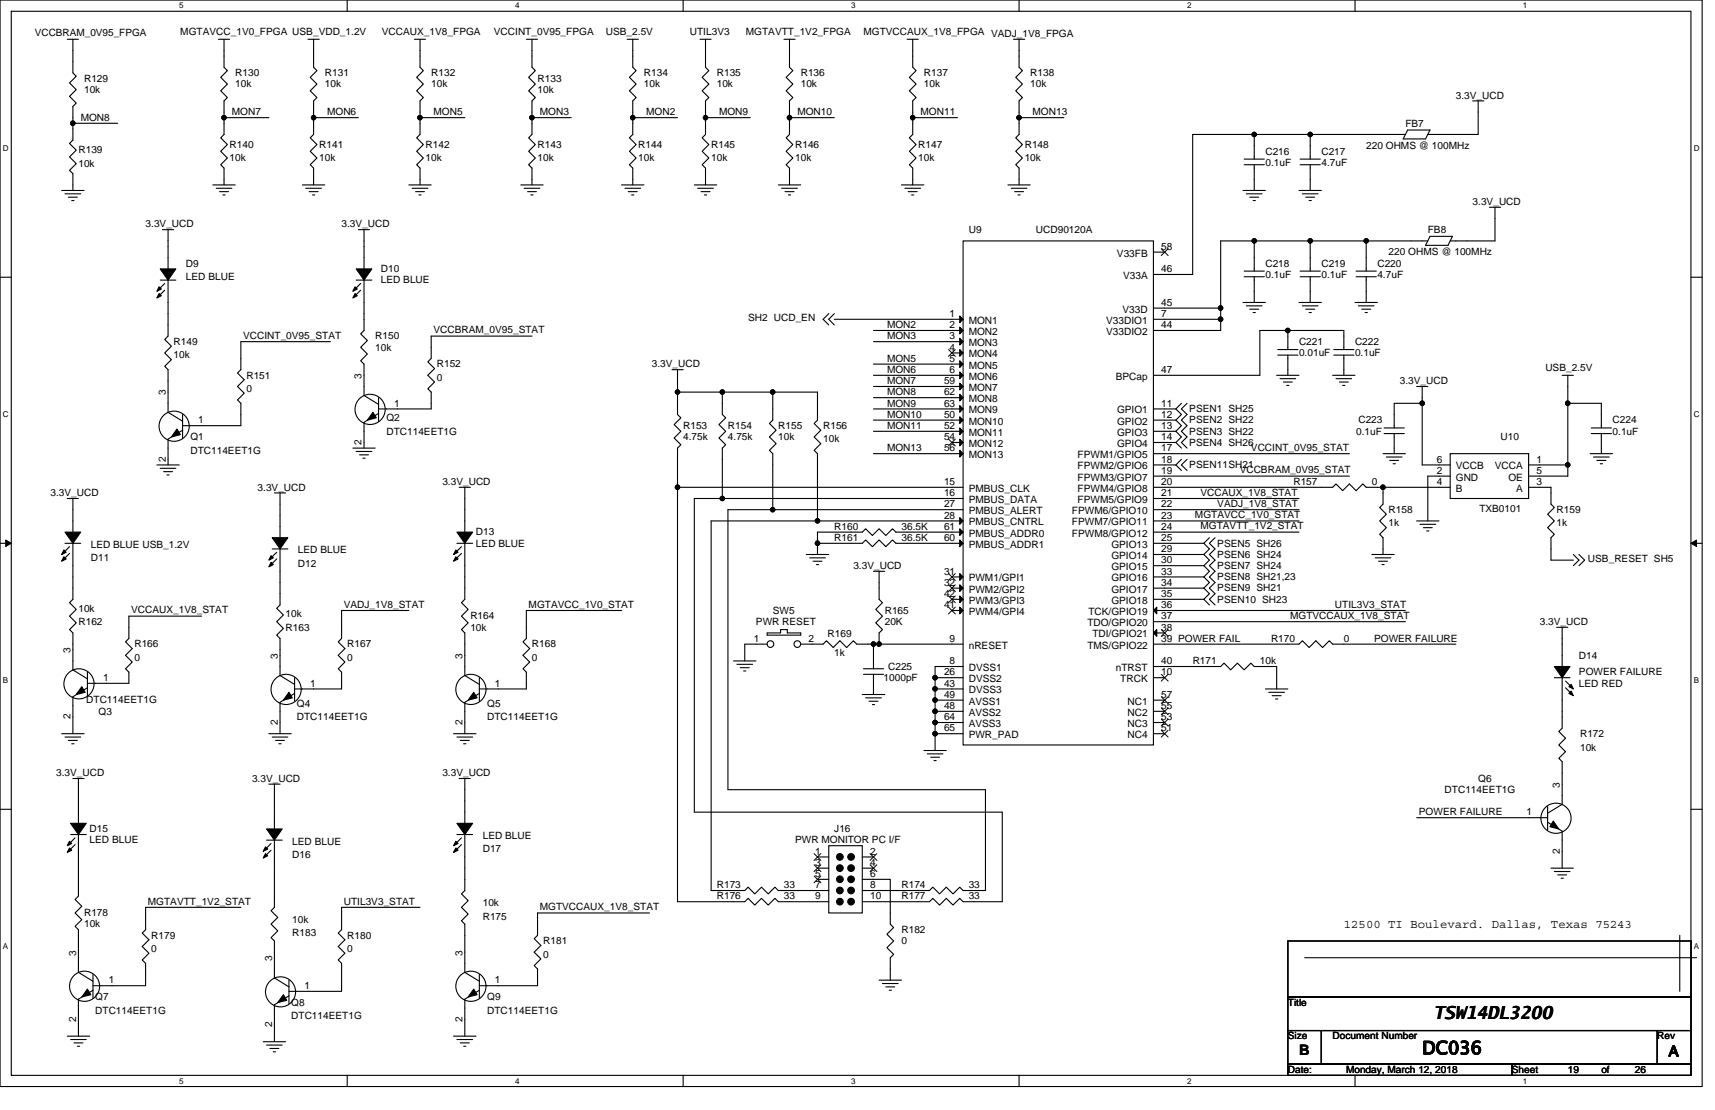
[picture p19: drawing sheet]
<svg xmlns="http://www.w3.org/2000/svg" width="432mm" height="279mm" viewBox="0 0 432 279" stroke-linecap="round" stroke-linejoin="round" font-family="sans-serif">
<defs><g id="words">
<g font-size="4.5">
<text x="360.9" y="256.5">TSW14DL3200</text>
<text x="358.1" y="265.3">DC036</text>
</g>
<g font-size="3.7">
<text x="327.1" y="265.6">B</text>
<text x="420.1" y="265.9">A</text>
</g>
<text font-size="3.1" x="338.3" y="233.7">12500 TI Boulevard. Dallas, Texas 75243</text>
<g font-size="2.5">
<text x="8.8" y="9">VCCBRAM_0V95_FPGA</text>
<text x="45.4" y="8.7">MGTAVCC_1V0_FPGA USB_VDD_1.2V</text>
<text x="96.2" y="8.7">VCCAUX_1V8_FPGA</text>
<text x="124.4" y="8.7">VCCINT_0V95_FPGA</text>
<text x="152.5" y="8.7">USB_2.5V</text>
<text x="173.7" y="8.7">UTIL3V3</text>
<text x="187.8" y="8.7">MGTAVTT_1V2_FPGA</text>
<text x="217.4" y="8.7">MGTVCCAUX_1V8_FPGA VADJ_1V8_FPGA</text>
<text x="21.2" y="20.6">R129</text>
<text x="21.2" y="23.4">10k</text>
<text x="59.2" y="19.2">R130</text>
<text x="59.2" y="22">10k</text>
<text x="81.8" y="19.2">R131</text>
<text x="81.8" y="22">10k</text>
<text x="108.6" y="19.2">R132</text>
<text x="108.6" y="22">10k</text>
<text x="135.3" y="20.6">R133</text>
<text x="135.3" y="23.4">10k</text>
<text x="162.1" y="19.2">R134</text>
<text x="162.1" y="22">10k</text>
<text x="180.5" y="19.2">R135</text>
<text x="180.5" y="22">10k</text>
<text x="201.6" y="19.2">R136</text>
<text x="201.6" y="22">10k</text>
<text x="232.6" y="19.2">R137</text>
<text x="232.6" y="22">10k</text>
<text x="259.4" y="19.2">R138</text>
<text x="259.4" y="22">10k</text>
<text x="58.4" y="29">MON7</text>
<text x="82.4" y="29">MON6</text>
<text x="109.1" y="29">MON5</text>
<text x="135.9" y="29">MON3</text>
<text x="162.7" y="29">MON2</text>
<text x="181" y="29">MON9</text>
<text x="200.8" y="29">MON10</text>
<text x="231.8" y="29">MON11</text>
<text x="260" y="29">MON13</text>
<text x="366.5" y="24.8">3.3V_UCD</text>
<text x="20.3" y="30.5">MON8</text>
<text x="353.8" y="31.9">FB7</text>
<text x="19.7" y="38.6">R139</text>
<text x="57.8" y="37.2">R140</text>
<text x="57.8" y="40.6">10k</text>
<text x="80.4" y="37.2">R141</text>
<text x="80.4" y="40.6">10k</text>
<text x="107.1" y="37.2">R142</text>
<text x="107.1" y="40.6">10k</text>
<text x="135.3" y="37.2">R143</text>
<text x="135.3" y="40.6">10k</text>
<text x="160.7" y="37.2">R144</text>
<text x="160.7" y="40.6">10k</text>
<text x="179" y="37.2">R145</text>
<text x="179" y="40.6">10k</text>
<text x="200.2" y="37.2">R146</text>
<text x="200.2" y="40.6">10k</text>
<text x="231.2" y="37.2">R147</text>
<text x="231.2" y="40.6">10k</text>
<text x="258" y="37.2">R148</text>
<text x="258" y="40.6">10k</text>
<text x="318.6" y="38.9">C216</text>
<text x="318.6" y="41.7">0.1uF</text>
<text x="332.7" y="38.9">C217</text>
<text x="332.7" y="41.7">4.7uF</text>
<text x="344" y="37.5">220 OHMS @ 100MHz</text>
<text x="19.7" y="42">10k</text>
<text x="370.8" y="51.6">3.3V_UCD</text>
<text x="36.7" y="57.2">3.3V_UCD</text>
<text x="86" y="57.2">3.3V_UCD</text>
<text x="243.9" y="58.7">U9</text>
<text x="260.8" y="58.7">UCD90120A</text>
<text x="359.5" y="58.7">FB8</text>
<text x="281.2" y="64.6">V33FB</text>
<text x="292.4" y="62.9">58</text>
<text x="349.6" y="64.3">220 OHMS @ 100MHz</text>
<text x="46.8" y="67.1">D9</text>
<text x="46.8" y="70.5">LED BLUE</text>
<text x="95.9" y="68.5">D10</text>
<text x="95.9" y="71.3">LED BLUE</text>
<text x="282.8" y="70.2">V33A</text>
<text x="292.4" y="68.5">46</text>
<text x="318.6" y="67.1">C218</text>
<text x="318.6" y="69.9">0.1uF</text>
<text x="332.7" y="67.1">C219</text>
<text x="332.7" y="69.9">0.1uF</text>
<text x="346.8" y="67.1">C220</text>
<text x="346.8" y="69.9">4.7uF</text>
<text x="292.4" y="77">45</text>
<text x="109.1" y="83.9">VCCBRAM_0V95_STAT</text>
<text x="188.4" y="80.9">SH2 UCD_EN</text>
<text x="223.3" y="82.6">MON2</text>
<text x="239.1" y="79.8">1</text>
<text x="239.1" y="82.6">2</text>
<text x="243.9" y="81.5">MON1</text>
<text x="278.5" y="81.5">V33DIO1</text>
<text x="282.6" y="78.7">V33D</text>
<text x="292.4" y="79.8">7</text>
<text x="292.4" y="82.6">44</text>
<text x="43.7" y="86.8">R149</text>
<text x="61.2" y="85.3">VCCINT_0V95_STAT</text>
<text x="94.5" y="85.4">R150</text>
<text x="94.5" y="88.2">10k</text>
<text x="223.3" y="85.4">MON3</text>
<text x="239.1" y="85.4">3</text>
<text x="239.1" y="88.2">4</text>
<text x="243.9" y="84.3">MON2</text>
<text x="243.9" y="87.1">MON3</text>
<text x="243.9" y="90">MON4</text>
<text x="278.5" y="84.3">V33DIO2</text>
<text x="327.1" y="86.8">C221</text>
<text x="327.1" y="89.7">0.01uF</text>
<text x="341.2" y="86.8">C222</text>
<text x="341.2" y="89.7">0.1uF</text>
<text x="43.7" y="90.2">10k</text>
<text x="62" y="95.3">R151</text>
<text x="91.1" y="95.3" transform="rotate(-90 91.1 95.3)">3</text>
<text x="110" y="92.5">R152</text>
<text x="110" y="95.9">0</text>
<text x="164.1" y="92.5">3.3V_UCD</text>
<text x="223.3" y="91.1">MON5</text>
<text x="223.3" y="93.9">MON6</text>
<text x="239.1" y="91.1">5</text>
<text x="239.1" y="93.9">6</text>
<text x="243.9" y="92.8">MON5</text>
<text x="243.9" y="95.6">MON6</text>
<text x="280.9" y="95.6">BPCap</text>
<text x="292.4" y="93.9">47</text>
<text x="389.1" y="93.3">USB_2.5V</text>
<text x="41.7" y="99.5" transform="rotate(-90 41.7 99.5)">3</text>
<text x="62" y="98.7">0</text>
<text x="223.3" y="96.7">MON7</text>
<text x="223.3" y="99.5">MON8</text>
<text x="237.7" y="96.7">59</text>
<text x="237.7" y="99.5">62</text>
<text x="243.9" y="98.4">MON7</text>
<text x="243.9" y="101.2">MON8</text>
<text x="352.4" y="96.7">3.3V_UCD</text>
<text x="49.9" y="106.6">1</text>
<text x="97.3" y="106">Q2</text>
<text x="99.3" y="102.3">1</text>
<text x="172" y="108">R153</text>
<text x="183.3" y="108">R154</text>
<text x="196" y="108">R155</text>
<text x="207.2" y="108">R156</text>
<text x="223.3" y="108">MON11</text>
<text x="223.3" y="102.4">MON9</text>
<text x="223.3" y="105.2">MON10</text>
<text x="237.7" y="102.3">63</text>
<text x="237.7" y="105.2">50</text>
<text x="237.7" y="108">52</text>
<text x="243.9" y="104.1">MON9</text>
<text x="243.9" y="106.9">MON10</text>
<text x="281.2" y="104.1">GPIO1</text>
<text x="281.2" y="106.9">GPIO2</text>
<text x="292.4" y="102.3">11</text>
<text x="292.4" y="105.2">12</text>
<text x="292.4" y="108">13</text>
<text x="299.4" y="106.6">PSEN2 SH22</text>
<text x="299.4" y="103.8">PSEN1 SH25</text>
<text x="342" y="106.6">C223</text>
<text x="406" y="106.6">C224</text>
<text x="47.9" y="110.8">Q1</text>
<text x="91.1" y="112" transform="rotate(-90 91.1 112)">2</text>
<text x="97.3" y="109.4">DTC114EET1G</text>
<text x="172" y="110.8">4.75k</text>
<text x="183.3" y="110.8">4.75k</text>
<text x="196" y="110.8">10k</text>
<text x="207.2" y="111.4">10k</text>
<text x="223.3" y="113.6">MON13</text>
<text x="237.7" y="110.8">54</text>
<text x="237.7" y="113.6">56</text>
<text x="243.9" y="109.7">MON11</text>
<text x="243.9" y="112.5">MON12</text>
<text x="281.2" y="109.7">GPIO3</text>
<text x="281.2" y="112.5">GPIO4</text>
<text x="292.4" y="113.6">17</text>
<text x="292.4" y="110.8">14</text>
<text x="299.4" y="109.4">PSEN3 SH22</text>
<text x="299.4" y="112.2">PSEN4 SH26</text>
<text x="315" y="113.5">VCCINT_0V95_STAT</text>
<text x="341.4" y="109.4">0.1uF</text>
<text x="377.8" y="110.8">U10</text>
<text x="406" y="109.4">0.1uF</text>
<text x="41.7" y="116.2" transform="rotate(-90 41.7 116.2)">2</text>
<text x="47.9" y="114.2">DTC114EET1G</text>
<text x="243.9" y="115.3">MON13</text>
<text x="271.3" y="115.3">FPWM1/GPIO5</text>
<text x="271.3" y="118.2">FPWM2/GPIO6</text>
<text x="292.4" y="116.4">18</text>
<text x="292.4" y="119.3">19</text>
<text x="299.4" y="117.9">PSEN11SH21</text>
<text x="312.1" y="119.2">VCCBRAM_0V95_STAT</text>
<text x="361.7" y="119.3">2</text>
<text x="361.7" y="116.4">6</text>
<text x="366.5" y="118.2">VCCB</text>
<text x="376.4" y="118.2">VCCA</text>
<text x="386.8" y="119.3">5</text>
<text x="386.8" y="116.4">1</text>
<text x="12.7" y="124.9">3.3V_UCD</text>
<text x="64.9" y="123.5">3.3V_UCD</text>
<text x="111.4" y="122.1">3.3V_UCD</text>
<text x="237.7" y="122.1">15</text>
<text x="237.7" y="124.9">16</text>
<text x="243.9" y="123.8">PMBUS_CLK</text>
<text x="271.3" y="121">FPWM3/GPIO7</text>
<text x="271.3" y="123.8">FPWM4/GPIO8</text>
<text x="292.4" y="122.1">20</text>
<text x="292.4" y="124.9">21</text>
<text x="302.3" y="124.8">VCCAUX_1V8_STAT</text>
<text x="325.6" y="122.1">R157</text>
<text x="345.4" y="122.1">0</text>
<text x="361.7" y="122.1">4</text>
<text x="366.5" y="121">GND</text>
<text x="366.5" y="123.8">B</text>
<text x="379.8" y="121">OE</text>
<text x="381.8" y="123.8">A</text>
<text x="386.8" y="122.1">3</text>
<text x="237.7" y="127.7">27</text>
<text x="237.7" y="130.5">28</text>
<text x="243.9" y="126.6">PMBUS_DATA</text>
<text x="243.9" y="129.4">PMBUS_ALERT</text>
<text x="269.9" y="129.4">FPWM6/GPIO10</text>
<text x="271.3" y="126.6">FPWM5/GPIO9</text>
<text x="292.4" y="127.7">22</text>
<text x="292.4" y="130.5">23</text>
<text x="300.9" y="130.5">MGTAVCC_1V0_STAT</text>
<text x="306.5" y="127.6">VADJ_1V8_STAT</text>
<text x="349.6" y="129.1">R158</text>
<text x="372.5" y="128.8">TXB0101</text>
<text x="391.9" y="129.1">R159</text>
<text x="22.9" y="137.9">LED BLUE USB_1.2V</text>
<text x="119.8" y="134.8">D13</text>
<text x="119.8" y="137.6">LED BLUE</text>
<text x="210.1" y="133.4">R160</text>
<text x="210.1" y="136.2">R161</text>
<text x="227" y="133.4">36.5K</text>
<text x="227" y="136.2">36.5K</text>
<text x="237.7" y="133.4">61</text>
<text x="237.7" y="136.2">60</text>
<text x="243.9" y="132.3">PMBUS_CNTRL</text>
<text x="243.9" y="135.1">PMBUS_ADDR0</text>
<text x="243.9" y="137.9">PMBUS_ADDR1</text>
<text x="269.9" y="132.3">FPWM7/GPIO11</text>
<text x="269.9" y="135.1">FPWM8/GPIO12</text>
<text x="279.8" y="137.9">GPIO13</text>
<text x="292.4" y="133.4">24</text>
<text x="292.4" y="136.2">25</text>
<text x="302.3" y="133.3">MGTAVTT_1V2_STAT</text>
<text x="306.5" y="137.6">PSEN5 SH26</text>
<text x="349.6" y="132.5">1k</text>
<text x="391.9" y="132.5">1k</text>
<text x="22.9" y="141.3">D11</text>
<text x="75" y="142.7">D12</text>
<text x="75" y="139.3">LED BLUE</text>
<text x="214.9" y="143.2">3.3V_UCD</text>
<text x="279.8" y="140.7">GPIO14</text>
<text x="279.8" y="143.5">GPIO15</text>
<text x="292.4" y="139">29</text>
<text x="292.4" y="141.8">30</text>
<text x="306.5" y="140.4">PSEN6 SH24</text>
<text x="306.5" y="143.2">PSEN7 SH24</text>
<text x="399.8" y="141.5">USB_RESET SH5</text>
<text x="237.7" y="144.6">31</text>
<text x="237.7" y="147.4">32</text>
<text x="243.9" y="146.4">PWM1/GPI1</text>
<text x="243.9" y="149.2">PWM2/GPI2</text>
<text x="279.8" y="146.4">GPIO16</text>
<text x="279.8" y="149.2">GPIO17</text>
<text x="292.4" y="144.6">33</text>
<text x="292.4" y="147.4">34</text>
<text x="306.5" y="146">PSEN8 SH21,23</text>
<text x="306.5" y="148.9">PSEN9 SH21</text>
<text x="19.7" y="153.9">10k</text>
<text x="33" y="154.4">VCCAUX_1V8_STAT</text>
<text x="71.9" y="155.4">10k</text>
<text x="86.6" y="153">VADJ_1V8_STAT</text>
<text x="118.4" y="155.9">R164</text>
<text x="133.1" y="153">MGTAVCC_1V0_STAT</text>
<text x="194.6" y="154.5">SW5</text>
<text x="222.8" y="154.5">R165</text>
<text x="237.7" y="150.3">42</text>
<text x="237.7" y="153.1">41</text>
<text x="243.9" y="152">PWM3/GPI3</text>
<text x="243.9" y="154.8">PWM4/GPI4</text>
<text x="274" y="154.8">TCK/GPIO19</text>
<text x="279.8" y="152">GPIO18</text>
<text x="292.4" y="155.9">37</text>
<text x="292.4" y="150.3">35</text>
<text x="292.4" y="153.1">36</text>
<text x="306.5" y="151.7">PSEN10 SH23</text>
<text x="324.8" y="155.8">MGTVCCAUX_1V8_STAT</text>
<text x="336.1" y="153">UTIL3V3_STAT</text>
<text x="19.7" y="157.3">R162</text>
<text x="71.9" y="158.7">R163</text>
<text x="118.4" y="158.7">10k</text>
<text x="189.8" y="161.5">1</text>
<text x="190.3" y="157.3">PWR RESET</text>
<text x="203.6" y="161.5">2</text>
<text x="208.4" y="160.4">R169</text>
<text x="222.8" y="157.3">20K</text>
<text x="239.1" y="161.5">9</text>
<text x="273.8" y="157.6">TDO/GPIO20</text>
<text x="275" y="160.5">TDI/GPIO21</text>
<text x="292.4" y="161.5">39 POWER FAIL</text>
<text x="292.4" y="158.7">38</text>
<text x="320" y="161.6">R170</text>
<text x="338.3" y="161.6">0</text>
<text x="346" y="161.6">POWER FAILURE</text>
<text x="387.7" y="157.3">3.3V_UCD</text>
<text x="17.8" y="164.4" transform="rotate(-90 17.8 164.4)">3</text>
<text x="33.8" y="163">R166</text>
<text x="33.8" y="166.3">0</text>
<text x="69.9" y="165.8" transform="rotate(-90 69.9 165.8)">3</text>
<text x="87.4" y="163">R167</text>
<text x="87.4" y="166.3">0</text>
<text x="116.4" y="165.8" transform="rotate(-90 116.4 165.8)">3</text>
<text x="133.9" y="163">R168</text>
<text x="133.9" y="166.3">0</text>
<text x="210.1" y="165.2">1k</text>
<text x="239.1" y="167.2">8</text>
<text x="243.9" y="163.3">nRESET</text>
<text x="273.8" y="163.3">TMS/GPIO22</text>
<text x="292.4" y="167.2">40</text>
<text x="300.3" y="167.2">R171</text>
<text x="317.2" y="167.2">10k</text>
<text x="397.6" y="165.8">D14</text>
<text x="26" y="171.4">1</text>
<text x="78.1" y="172.8">1</text>
<text x="124.6" y="172.8">1</text>
<text x="222.5" y="171.4">1000pF</text>
<text x="223.6" y="168.6">C225</text>
<text x="237.7" y="170">26</text>
<text x="237.7" y="172.8">43</text>
<text x="243.9" y="168.9">DVSS1</text>
<text x="243.9" y="171.7">DVSS2</text>
<text x="280.9" y="168.9">nTRST</text>
<text x="282.1" y="171.7">TRCK</text>
<text x="292.4" y="170">10</text>
<text x="397.6" y="172.8">LED RED</text>
<text x="397.6" y="170">POWER FAILURE</text>
<text x="21.7" y="177.1">DTC114EET1G</text>
<text x="24.8" y="179.9">Q3</text>
<text x="74.7" y="177.9">Q4</text>
<text x="122.7" y="177.9">Q5</text>
<text x="237.7" y="175.6">49</text>
<text x="237.7" y="178.5">48</text>
<text x="243.9" y="177.4">AVSS1</text>
<text x="243.9" y="174.6">DVSS3</text>
<text x="283.9" y="177.4">NC1</text>
<text x="292.4" y="178.5">55</text>
<text x="292.4" y="175.6">57</text>
<text x="17.8" y="181" transform="rotate(-90 17.8 181)">2</text>
<text x="69.9" y="182.4" transform="rotate(-90 69.9 182.4)">2</text>
<text x="74.7" y="181.3">DTC114EET1G</text>
<text x="116.4" y="182.4" transform="rotate(-90 116.4 182.4)">2</text>
<text x="122.7" y="181.3">DTC114EET1G</text>
<text x="237.7" y="181.3">64</text>
<text x="237.7" y="184.1">65</text>
<text x="243.9" y="180.2">AVSS2</text>
<text x="243.9" y="183">AVSS3</text>
<text x="243.9" y="185.8">PWR_PAD</text>
<text x="283.9" y="185.8">NC4</text>
<text x="283.9" y="183">NC3</text>
<text x="283.9" y="180.2">NC2</text>
<text x="292.4" y="184.1">51</text>
<text x="292.4" y="181.3">53</text>
<text x="397.8" y="185.5">R172</text>
<text x="397.8" y="188.9">10k</text>
<text x="14.1" y="195.4">3.3V_UCD</text>
<text x="63.5" y="196.8">3.3V_UCD</text>
<text x="111.4" y="195.4">3.3V_UCD</text>
<text x="372.2" y="196.8">Q6</text>
<text x="363.7" y="199.6">DTC114EET1G</text>
<text x="392.7" y="198.2" transform="rotate(-90 392.7 198.2)">3</text>
<text x="22.6" y="209.5">D15</text>
<text x="210.1" y="209.5">J16</text>
<text x="357.3" y="205.3">POWER FAILURE</text>
<text x="384.3" y="205.2">1</text>
<text x="22.6" y="212.3">LED BLUE</text>
<text x="73.6" y="216">D16</text>
<text x="73.6" y="212.6">LED BLUE</text>
<text x="121.5" y="214.6">D17</text>
<text x="121.5" y="211.2">LED BLUE</text>
<text x="200.2" y="212.3">PWR MONITOR PC I/F</text>
<text x="205.3" y="215.1">1</text>
<text x="219.1" y="215.1">2</text>
<text x="392.7" y="214.9" transform="rotate(-90 392.7 214.9)">2</text>
<text x="205.3" y="217.9">3</text>
<text x="205.3" y="220.7">5</text>
<text x="219.1" y="217.9">4</text>
<text x="219.1" y="220.7">6</text>
<text x="37.2" y="227.7">MGTAVTT_1V2_STAT</text>
<text x="86.6" y="227.7">UTIL3V3_STAT</text>
<text x="180.5" y="226.4">R176</text>
<text x="180.5" y="223.6">R173</text>
<text x="197.4" y="226.4">33</text>
<text x="197.4" y="223.6">33</text>
<text x="205.3" y="223.6">7</text>
<text x="205.3" y="226.4">9</text>
<text x="219.1" y="223.6">8</text>
<text x="219.1" y="226.4">10</text>
<text x="227" y="223.6">R174</text>
<text x="227" y="226.4">R177</text>
<text x="243.9" y="223.6">33</text>
<text x="243.9" y="226.4">33</text>
<text x="21.2" y="230.6">R178</text>
<text x="21.2" y="233.4">10k</text>
<text x="73.6" y="232.3">10k</text>
<text x="121.5" y="231.5">R175</text>
<text x="121.5" y="228.1">10k</text>
<text x="135.9" y="229.1">MGTVCCAUX_1V8_STAT</text>
<text x="38.1" y="236.3">R179</text>
<text x="38.1" y="239.6">0</text>
<text x="73.6" y="235.7">R183</text>
<text x="87.4" y="236.3">R180</text>
<text x="87.4" y="239.6">0</text>
<text x="136.8" y="237.7">R181</text>
<text x="227" y="234.9">R182</text>
<text x="227" y="237.7">0</text>
<text x="19.2" y="240.5" transform="rotate(-90 19.2 240.5)">3</text>
<text x="68.5" y="241.9" transform="rotate(-90 68.5 241.9)">3</text>
<text x="116.4" y="240.5" transform="rotate(-90 116.4 240.5)">3</text>
<text x="136.8" y="241.1">0</text>
<text x="24" y="251.8">Q7</text>
<text x="27.4" y="247.5">1</text>
<text x="76.7" y="248.9">1</text>
<text x="122.7" y="251.8">Q9</text>
<text x="124.6" y="247.5">1</text>
<text x="19.2" y="257.2" transform="rotate(-90 19.2 257.2)">2</text>
<text x="24" y="255.2">DTC114EET1G</text>
<text x="73.3" y="253.2">Q8</text>
<text x="73.3" y="256.6">DTC114EET1G</text>
<text x="116.4" y="257.2" transform="rotate(-90 116.4 257.2)">2</text>
<text x="122.7" y="255.2">DTC114EET1G</text>
<text x="324.3" y="253.2">Title</text>
<text x="68.5" y="258.6" transform="rotate(-90 68.5 258.6)">2</text>
<text x="324.3" y="261.6">Size</text>
<text x="335.5" y="261.6">Document Number</text>
<text x="417.3" y="261.6">Rev</text>
<text x="324.3" y="270.1">Date:</text>
<text x="338.9" y="270.1">Monday, March 12, 2018</text>
<text x="380.6" y="270.1">Sheet</text>
<text x="394.7" y="270.1">19</text>
<text x="403.2" y="270.1">of</text>
<text x="411.6" y="270.1">26</text>
</g>
<g font-size="2">
<text x="45.1" y="2.1">5</text>
<text x="129.7" y="2.1">4</text>
<text x="214.3" y="2.1">3</text>
<text x="298.9" y="2.1">2</text>
<text x="383.5" y="2.1">1</text>
<text x=".7" y="38.1">D</text>
<text x="426.5" y="38.1">D</text>
<text x=".7" y="105.1">C</text>
<text x="426.5" y="105.1">C</text>
<text x=".7" y="172">B</text>
<text x="426.5" y="172">B</text>
<text x=".7" y="239">A</text>
<text x="426.5" y="239">A</text>
<text x="45.1" y="272.8">5</text>
<text x="129.7" y="272.8">4</text>
<text x="214.3" y="272.8">3</text>
<text x="298.9" y="272.8">2</text>
<text x="383.5" y="272.8">1</text>
</g>
</g></defs>
<path d="M0 0h428.6v273.5h-428.6zM2.8 2.8h422.9v267.9h-422.9z" fill="none" stroke="#000" stroke-width=".28"/>
<g fill="#fff">
<path d="M45.1 .3h1.1v2.3h-1.1z"/>
<path d="M45.1 271h1.1v2.2h-1.1z"/>
</g>
<path d="M87.4 0v2.8M87.4 270.7v2.8" fill="none" stroke="#000" stroke-width=".28"/>
<g fill="#fff">
<path d="M129.7 .3h1.1v2.3h-1.1z"/>
<path d="M129.7 271h1.1v2.2h-1.1z"/>
</g>
<path d="M172 0v2.8M172 270.7v2.8" fill="none" stroke="#000" stroke-width=".28"/>
<g fill="#fff">
<path d="M214.3 .3h1.1v2.3h-1.1z"/>
<path d="M214.3 271h1.1v2.2h-1.1z"/>
</g>
<path d="M256.6 0v2.8M256.6 270.7v2.8" fill="none" stroke="#000" stroke-width=".28"/>
<g fill="#fff">
<path d="M298.9 .3h1.1v2.3h-1.1z"/>
<path d="M298.9 271h1.1v2.2h-1.1z"/>
</g>
<path d="M341.2 0v2.8M341.2 270.7v2.8" fill="none" stroke="#000" stroke-width=".28"/>
<g fill="#fff">
<path d="M383.5 .3h1.1v2.3h-1.1z"/>
<path d="M383.5 271h1.1v2.2h-1.1z"/>
<path d="M.7 36.3h1.5v2.3h-1.5z"/>
<path d="M426.5 36.3h1.4v2.3h-1.4z"/>
<path d="M.7 103.3h1.5v2.2h-1.5z"/>
<path d="M426.5 103.3h1.4v2.2h-1.4z"/>
</g>
<path d="M0 69.8h2.8M425.7 69.8h2.9" fill="none" stroke="#000" stroke-width=".28"/>
<g fill="#fff">
<path d="M.7 170.2h1.4v2.3h-1.4z"/>
<path d="M426.5 170.2h1.3v2.3h-1.3z"/>
</g>
<path d="M0 136.8h2.8M425.7 136.8h2.9" fill="none" stroke="#000" stroke-width=".28"/>
<path d="M1.4 135.9l1.4 .9-1.4 .8zM425.7 136.8l1.4-.9v1.7z" fill="#000" stroke="#000" stroke-width=".25"/>
<g fill="#fff">
<path d="M.7 237.2h1.4v2.2h-1.4z"/>
<path d="M426.4 237.2h1.4v2.2h-1.4z"/>
</g>
<g fill="none" stroke="#000" stroke-width=".28">
<path d="M16.9 9.9h2.8M18.4 9.9v8.5l.8 .8-1.7 1.7 1.7 1.7-1.7 1.7 1.7 1.7-.8 .8v4.2M55 9.9h2.8M56.4 9.9v7l.9 .9-1.7 1.7 1.7 1.7-1.7 1.7 1.7 1.7-.9 .8v4.2M77.6 9.9h2.8M79 9.9v7l.8 .9-1.7 1.7 1.7 1.7-1.7 1.7 1.7 1.7-.8 .8v4.2M104.3 9.9h2.8M105.7 9.9v7l.9 .9-1.7 1.7 1.7 1.7-1.7 1.7 1.7 1.7-.9 .8v4.2M132.5 9.9h2.8M133.9 9.9v7l.9 .9-1.7 1.7 1.7 1.7-1.7 1.7 1.7 1.7-.9 .8v4.2M157.9 9.9h2.8M159.3 9.9v7l.9 .9-1.7 1.7 1.7 1.7-1.7 1.7 1.7 1.7-.9 .8v4.2"/>
<path d="M176.2 9.9h2.8M177.6 9.9v7l.9 .9-1.7 1.7 1.7 1.7-1.7 1.7 1.7 1.7-.9 .8v4.2M197.4 9.9h2.8M198.8 9.9v7l.8 .9-1.7 1.7 1.7 1.7-1.7 1.7 1.7 1.7-.8 .8v4.2M228.4 9.9h2.8M229.8 9.9v7l.9 .9-1.7 1.7 1.7 1.7-1.7 1.7 1.7 1.7-.9 .8v4.2M255.2 9.9h2.8M256.6 9.9v7l.8 .9-1.7 1.7 1.7 1.7-1.7 1.7 1.7 1.7-.8 .8v4.2M18.4 31v4.3l-.9 .8 1.7 1.7-1.7 1.7 1.7 1.7-1.7 1.7 .9 .8v4.2M18.4 31h11.2M56.4 29.6v4.2l-.8 .9 1.7 1.7-1.7 1.7 1.7 1.7-1.7 1.7 .8 .8v4.2M56.4 29.6h11.3"/>
<path d="M79 29.6v4.2l-.9 .9 1.7 1.7-1.7 1.7 1.7 1.7-1.7 1.7 .9 .8v4.2M79 29.6h11.2M105.7 29.6h11.3M105.7 29.6v4.2l-.8 .9 1.7 1.7-1.7 1.7 1.7 1.7-1.7 1.7 .8 .8v4.2M133.9 29.6v4.2l-.8 .9 1.7 1.7-1.7 1.7 1.7 1.7-1.7 1.7 .8 .8v4.2M133.9 29.6h9.9M159.3 29.6v4.2l-.8 .9 1.7 1.7-1.7 1.7 1.7 1.7-1.7 1.7 .8 .8v4.2M159.3 29.6h11.3M177.6 29.6v4.2l-.8 .9 1.7 1.7-1.7 1.7 1.7 1.7-1.7 1.7 .8 .8v4.2M177.6 29.6h11.3M198.8 29.6h11.3M198.8 29.6v4.2l-.9 .9 1.7 1.7-1.7 1.7 1.7 1.7-1.7 1.7 .9 .8v4.2"/>
<path d="M229.8 29.6h11.3M229.8 29.6v4.2l-.8 .9 1.7 1.7-1.7 1.7 1.7 1.7-1.7 1.7 .8 .8v4.2M256.6 29.6h11.3M256.6 29.6v4.2l-.9 .9 1.7 1.7-1.7 1.7 1.7 1.7-1.7 1.7 .9 .8v4.2M315.8 33.8h-15.5v35.3h-9.9M315.8 33.8h14.1M315.8 33.8v6.2M329.9 33.8v6.2M353.8 33.8h-23.9M354.4 32.7h5.6l-1.1 2.3h-5.6zM370.8 25.4h2.8M372.2 25.4v8.4h-12.7"/>
<path d="M15.5 47.9h5.7M16.4 48.8h3.9M17.2 49.6h2.3M18.1 50.5h.5M40.9 57.8h2.8M42.3 57.8v9.9M53.6 46.5h5.6M54.4 47.4h4M55.3 48.2h2.2M56.1 49.1h.6M76.1 46.5h5.7M77 47.4h3.9"/>
<path d="M77.8 48.2h2.3M78.7 49.1h.5M90.2 57.8h2.8M91.7 57.8v9.9M102.9 46.5h5.7M103.8 47.4h3.9M104.6 48.2h2.3M105.5 49.1h.5M131.1 46.5h5.7M132 47.4h3.9M132.8 48.2h2.3M133.6 49.1h.6"/>
<path d="M156.5 46.5h5.6M157.3 47.4h4M158.2 48.2h2.2M159 49.1h.6M174.8 46.5h5.7M175.7 47.4h3.9M176.5 48.2h2.3M177.4 49.1h.5M196 46.5h5.6M196.8 47.4h4M197.7 48.2h2.2M198.5 49.1h.6"/>
<path d="M227 46.5h5.6M227.8 47.4h4M228.7 48.2h2.2M229.5 49.1h.6M253.8 46.5h5.6M254.6 47.4h4M255.5 48.2h2.2M256.3 49.1h.6M313 47.9h5.6M313.2 41.5h5.1M313.2 40h5.1M313.8 48.8h4"/>
<path d="M314.7 49.6h2.2M315.5 50.5h.6M315.8 41.5v6.4M327.1 47.9h5.6M327.3 41.5h5.1M327.3 40h5.1M327.9 48.8h4M328.8 49.6h2.2M329.6 50.5h.6M329.9 41.5v6.4M360 59.5h5.7l-1.1 2.3h-5.7zM375 52.2h2.8"/>
<path d="M376.4 52.2v8.4h-11.3M40.3 70.5h4M41.5 71.4l-1.7 1.6M41.5 73l-1.7 1.7M42.3 70.5v14.1l-.8 .8 1.7 1.7-1.7 1.7 1.7 1.7-1.7 1.7 .8 .8v10.8l3.7 2.2M89.7 70.5h3.9M90.8 71.4l-1.7 1.6M90.8 73l-1.7 1.7M91.7 70.5v12.7l-.9 .8 1.7 1.7-1.7 1.7 1.7 1.7-1.7 1.7 .9 .9v7.8l3.6 2.3M208.7 79l-1.5 1.4 1.5 1.4M210.1 79l-1.4 1.4 1.4 1.4M242.5 60.6h47.9v126.9h-47.9z"/>
<path d="M290.4 77.6h16.9M290.4 63.5h2.8M307.3 77.6v2.8M313 76.1h5.6M313.2 69.7h5.1M313.2 68.2h5.1M313.8 77h4M314.7 77.8h2.2M315.5 78.7h.6M315.8 69.7v6.4M315.8 60.6v7.6M315.8 60.6h-8.5v17"/>
<path d="M315.8 60.6h14.1M327.1 76.1h5.6M327.3 69.7h5.1M327.3 68.2h5.1M327.9 77h4M328.8 77.8h2.2M329.6 78.7h.6M329.9 69.7v6.4M329.9 60.6h14.1M329.9 60.6v7.6M341.2 76.1h5.6M341.4 69.7h5.1"/>
<path d="M341.4 68.2h5.1M342 77h3.9M342.9 77.8h2.2M343.7 78.7h.6M344 60.6v7.6M344 69.7v6.4M344 60.6h15.5M83.2 86h-22.6v7l-.8 .9 1.7 1.7-1.7 1.7 1.7 1.7-1.7 1.7 .8 .8v5.6h-14.6M133.9 84.6h-25.3v5.6l-.9 .9 1.7 1.7-1.7 1.7 1.7 1.7-1.7 1.7 .9 .8v4.2h-13.3M169.2 93h2.8M170.6 98.7v5.6l.8 .9-1.7 1.7 1.7 1.7-1.7 1.7 1.7 1.7-.8 .8v9.9M170.6 93v5.7"/>
<path d="M170.6 98.7h11.3M181.9 98.7v5.6l.8 .9-1.7 1.7 1.7 1.7-1.7 1.7 1.7 1.7-.8 .8v12.7M181.9 98.7h12.7M194.6 98.7h11.2v7l-.8 .9 1.7 1.7-1.7 1.7 1.7 1.7-1.7 1.6 .8 .9v16.9M194.6 98.7v7l-.9 .9 1.7 1.7-1.7 1.7 1.7 1.7-1.7 1.6 .9 .9v14.1M210.1 80.4h32.4M219.9 83.2h22.6M219.9 86h22.6M219.9 91.7h22.6M219.9 94.5h22.6M219.9 97.3h22.6M239.7 88.8h2.8"/>
<path d="M290.4 80.4h16.9M307.3 80.4v2.8h-16.9M321.4 94.5h5.7M321.7 89.4h5.1M321.7 88h5.1M322.3 95.3h3.9M323.1 96.2h2.3M324 97h.5M324.3 83.2h14v4.8M324.3 83.2v4.8M324.3 89.4v5.1M324.3 83.2h-7.1v11.3h-26.8"/>
<path d="M335.5 94.5h5.7M335.8 89.4h5.1M335.8 88h5.1M336.4 95.3h3.9M337.2 96.2h2.3M338.1 97h.5M338.3 89.4v5.1M356.7 97.3h2.8M358.1 97.3v4.2M393.3 94.5h2.8M394.7 94.5v7M39.5 117h5.6"/>
<path d="M40.3 117.9h4M41.2 118.7h2.2M42 119.5h.6M46 108.3l-3.7 2.2v6.5M46 104.3v6M88.8 112.8h5.7M89.7 113.6h3.9M90.5 114.5h2.3M91.4 115.3h.5M95.3 104.1l-3.6 2.2v6.5M95.3 100.1v5.9M219.9 108.6h22.6"/>
<path d="M219.9 100.1h22.6M219.9 102.9h22.6M219.9 105.7h22.6M219.9 114.2h22.6M239.7 111.4h2.8M290.4 102.9h5.7M290.4 105.7h5.7M290.4 108.6h5.7M290.4 111.4h5.7M290.4 114.2h49.3M290.4 119.8h49.3M290.4 117h5.7"/>
<path d="M296.1 102.9l1.4 1.4-1.4 1.4M296.1 105.7l1.4 1.4-1.4 1.5M296.1 108.6l1.4 1.4-1.4 1.4M296.1 111.4l1.4 1.4M296.1 117l1.4 1.4M297.5 101.5l-1.4 1.4M297.5 115.6l-1.4 1.4M298.9 101.5l-1.4 1.4 1.4 1.4-1.4 1.4 1.4 1.4-1.4 1.5 1.4 1.4-1.4 1.4 1.4 1.4M298.9 115.6l-1.4 1.4 1.4 1.4M348.2 114.2h5.6M348.5 109.1h5.1M348.5 107.7h5.1"/>
<path d="M349.1 115h3.9M349.9 115.9h2.2M350.8 116.7h.5M351 109.1v5.1M358.1 101.5v15.5h7M358.1 101.5h-7.1v6.2M365.1 114.2h19.8v11.3h-19.8zM365.1 119.8h-5.6v11.3M384.9 117h9.8M394.7 117v2.8h-9.8M394.7 101.5h8.5v6.2M394.7 101.5v15.5"/>
<path d="M400.4 114.2h5.6M400.7 109.1h5M400.7 107.7h5M401.2 115h4M402.1 115.9h2.2M402.9 116.7h.6M403.2 109.1v5.1M16.4 136.8h3.9M16.9 125.5h2.8M17.5 137.6l-1.7 1.7M17.5 139.3l-1.7 1.7M18.4 136.8v14.1l-.9 .8 1.7 1.7-1.7 1.7 1.7 1.7-1.7 1.7 .9 .8v9.3l3.6 2.3"/>
<path d="M18.4 125.5v8.4M68.5 138.2h4M69.1 124.1h2.8M69.7 139l-1.7 1.7M70.5 138.2v14.1l-.8 .8 1.7 1.7-1.7 1.7 1.7 1.7-1.7 1.7 .8 .8v9.3l3.7 2.3M70.5 124.1v11.2M115 136.8h4M115.6 122.7h2.8M116.2 137.6l-1.7 1.7M116.2 139.3l-1.7 1.7M117 122.7v11.2M117 136.8v14.1l-.8 .8 1.7 1.7-1.7 1.7 1.7 1.7-1.7 1.7 .8 .8v10.7l3.7 2.3"/>
<path d="M170.6 122.7h71.9M170.6 122.7v104.3h16.9l.9-.9 1.6 1.7 1.7-1.7 1.7 1.7 1.7-1.7 .9 .9h12.7M181.9 125.5h60.6M181.9 125.5h-7.1v78.9h77.5v22.6h-9.8l-.9-.9-1.7 1.7-1.6-1.7-1.7 1.7-1.7-1.7-.9 .9h-16.9M194.6 128.3h47.9M194.6 128.3h-11.3v70.5h64.8v25.4h-5.6l-.9-.9-1.7 1.7-1.6-1.7-1.7 1.7-1.7-1.7-.9 .9h-16.9M203 139.6h5.7M205.8 136.8h11.3l.9-.9 1.6 1.7 1.7-1.7 1.7 1.7 1.7-1.7 .9 .9h16.9M205.8 136.8v2.8M205.8 131.1h-26.8v93.1h8.5l.9-.9 1.6 1.7 1.7-1.7 1.7 1.7 1.7-1.7 .9 .9h12.7M205.8 131.1h36.7M242.5 133.9h-16.9l-.9-.8-1.7 1.7-1.7-1.7-1.7 1.7-1.6-1.7-.9 .8h-11.3v2.9"/>
<path d="M290.4 136.8h12.7M290.4 125.5h36.7M290.4 128.3h36.7M290.4 131.1h36.7M290.4 133.9h36.7M290.4 122.7h45.1l.9-.9 1.7 1.7 1.6-1.7 1.7 1.7 1.7-1.7 .9 .9h4.2M290.4 139.6h12.7M303.1 136.8l1.4 1.4-1.4 1.4M303.1 139.6l1.4 1.4-1.4 1.4M304.5 135.3l-1.4 1.5M305.9 135.3l-1.4 1.5 1.4 1.4-1.4 1.4 1.4 1.4-1.4 1.4 1.4 1.4-1.4 1.4 1.4 1.4-1.4 1.4 1.4 1.4-1.4 1.5 1.4 1.4M345.4 139.6h5.6"/>
<path d="M348.2 122.7v4.2l-.8 .8 1.7 1.7-1.7 1.7 1.7 1.7-1.7 1.7 .8 .8v4.3M348.2 122.7h16.9M356.7 131.1h5.6M357.5 132h4M358.4 132.8h2.2M359.2 133.6h.6M384.9 122.7h5.6v4.2l.9 .8-1.7 1.7 1.7 1.7-1.7 1.7 1.7 1.7-.9 .8v5.7h5.6M396.1 139.6l1.5 1.4-1.5 1.4M397.6 139.6l1.4 1.4-1.4 1.4M50.8 155.1h-18.4v5.6l-.8 .9 1.7 1.7-1.7 1.7 1.7 1.6-1.7 1.7 .8 .9v2.8h-10.4M69.7 140.7l-1.7 1.7M102.9 153.7h-16.9v7l-.8 .9 1.6 1.7-1.6 1.7 1.6 1.6-1.6 1.7 .8 .9v4.2h-11.8"/>
<path d="M156.5 153.7h-24v7l-.8 .9 1.7 1.7-1.7 1.7 1.7 1.6-1.7 1.7 .8 .9v4.2h-11.8M193.1 159.3h3.4v-.8h1.7v.8h3.4v.6h-8.5zM203.9 140.4h3.9M204.7 141.3h2.3M205.5 142.1h.6M219.9 143.8h2.9M221.3 143.8v7.1l.9 .8-1.7 1.7 1.7 1.7-1.7 1.7 1.7 1.7-.9 .8v2.8M239.7 145.2h2.8M239.7 148h2.8M239.7 150.9h2.8M239.7 153.7h2.8M290.4 153.7h63.4"/>
<path d="M290.4 156.5h63.4M290.4 142.4h12.7M290.4 145.2h12.7M290.4 148h12.7M290.4 150.9h12.7M290.4 159.3h2.8M303.1 142.4l1.4 1.4-1.4 1.4M303.1 145.2l1.4 1.4-1.4 1.4M303.1 148l1.4 1.4-1.4 1.5M303.1 150.9l1.4 1.4M346.2 140.4h4M347.1 141.3h2.2"/>
<path d="M347.9 142.1h.6M391.9 157.9h2.8M393.3 157.9v9.9M22 173.1l-3.6 2.3v9.3M22 169.2v5.9M74.2 174.5l-3.7 2.3v7.9M74.2 170.6v5.9M120.7 174.5l-3.7 2.3v7.9M120.7 170.6v5.9M184.7 166.4h5.6M185.5 167.2h4M186.4 168.1h2.2"/>
<path d="M187.2 168.9h.6M193.1 162.1h-5.6v4.3M201.6 162.1h5.6l.9-.8 1.7 1.7 1.7-1.7 1.7 1.7 1.7-1.7 .8 .8h4.2M217.1 174.8h5.7M217.4 169.7h5.1M217.4 168.3h5.1M218 175.7h3.9M218.8 176.5h2.3M219.6 177.4h.6M219.9 169.7v5.1M219.9 162.1v6.2M219.9 162.1h1.4"/>
<path d="M221.3 162.1h21.2M235.4 170.6h7.1M235.4 170.6v2.8h7.1M235.4 173.4v2.8h7.1M235.4 176.2v2.8h7.1M235.4 179v2.9h7.1M242.5 167.8h-7.1v2.8M290.4 167.8h16.9l.9-.9 1.7 1.7 1.7-1.7 1.6 1.7 1.7-1.7 .9 .9h5.6v5.6M290.4 162.1h36.7l.8-.8 1.7 1.7 1.7-1.7 1.7 1.7 1.7-1.7 .8 .8h31M290.4 170.6h2.8M290.4 179h2.8M290.4 176.2h2.8"/>
<path d="M318.6 173.4h5.7M319.4 174.3h4M320.3 175.1h2.3M321.1 175.9h.6M391.4 170.6h3.9M393.3 170.6v12.7l-.8 .8 1.7 1.7-1.7 1.7 1.7 1.7-1.7 1.7 .8 .8v10.8l-3.6 2.2M394.2 171.4l1.7 1.7M394.2 173.1l1.7 1.7M15.5 184.7h5.7M16.4 185.5h3.9M17.2 186.4h2.3M18.1 187.2h.5"/>
<path d="M18.4 196h2.8M19.7 196v11.2M67.7 197.4h2.8M67.7 184.7h5.6M68.5 185.5h4M69.1 197.4v11.3M69.4 186.4h2.2M70.2 187.2h.6M114.2 184.7h5.6M115 185.5h4M115.6 196h2.8M115.9 186.4h2.3"/>
<path d="M116.7 187.2h.6M117 196v11.2M232.6 188.9h5.7M233.5 189.8h3.9M234.3 190.6h2.3M235.2 191.5h.5M235.4 184.7v4.2M235.4 181.9v2.8h7.1M290.4 184.7h2.8M290.4 181.9h2.8M0 203.7h2.8M17.8 210.1h3.9"/>
<path d="M18.9 210.9l-1.7 1.7M18.9 212.6l-1.7 1.7M19.7 210.1v15.5l-.8 .8 1.7 1.7-1.7 1.7 1.7 1.7-1.7 1.7 .8 .8v10.8l3.7 2.2M67.1 211.5h4M68.2 212.3l-1.7 1.7M68.2 214l-1.7 1.7M69.1 211.5v16.9l-.9 .8 1.7 1.7-1.7 1.7 1.7 1.7-1.7 1.7 .9 .9v9.2l3.6 2.3M115 210.1h4M116.2 210.9l-1.7 1.7M116.2 212.6l-1.7 1.7M117 210.1v14.1l-.8 .8 1.7 1.7-1.7 1.7 1.7 1.7-1.7 1.7 .8 .8v12.2l3.7 2.2M205.8 215.7h2.9"/>
<path d="M205.8 218.5h2.9M208.7 212.9h8.4v16.9h-8.4zM217.1 215.7h2.8M217.1 218.5h2.8M356.7 205.8h33M389.7 207l3.6 2.2v9.3M389.7 203v5.9M390.5 218.5h5.6M391.4 219.4h3.9M425.7 203.7h2.9M60.6 228.4h-23.9v5.6l-.9 .9 1.7 1.7-1.7 1.7 1.7 1.6-1.7 1.7 .9 .9v5.6h-13.3M105.7 228.4h-19.7v5.6l-.8 .9 1.6 1.7-1.6 1.7 1.6 1.6-1.6 1.7 .8 .9v7h-13.3"/>
<path d="M163.5 229.8h-28.2v5.6l-.8 .9 1.7 1.7-1.7 1.7 1.7 1.7-1.7 1.7 .8 .8v4.2h-14.6M205.8 221.3h2.9M217.1 221.3h7.1v11.3l.8 .9-1.7 1.7 1.7 1.7-1.7 1.6 1.7 1.7-.8 .9v5.6M324.3 236.9h101.4v14.1h-101.4zM392.2 220.2h2.2M393 221.1h.6M422.9 235.4v14.1M23.4 249.3l-3.7 2.2v9.3M23.4 245.3v5.9M72.7 250.7l-3.6 2.2v9.3M72.7 246.7v5.9M120.7 249.3l-3.7 2.2v9.3"/>
<path d="M120.7 245.3v5.9M221.3 246.7h5.7M222.2 247.6h3.9M223 248.4h2.3M223.9 249.3h.6M324.3 251h101.4v8.4h-101.4zM324.3 259.4h8.4v8.5h-8.4zM328.5 241.1h98.7M332.7 259.4h84.6v8.5h-84.6zM417.3 259.4h8.4v8.5h-8.4zM16.9 260.8h5.7M17.8 261.7h3.9"/>
<path d="M18.6 262.5h2.3M19.5 263.4h.5M66.3 262.2h5.6M67.1 263.1h4M68 263.9h2.2M68.8 264.8h.6M114.2 260.8h5.6M115 261.7h4M115.9 262.5h2.3M116.7 263.4h.6M324.3 267.9h56.3v2.8h-56.3zM380.6 267.9h45.1v2.8h-45.1z"/>
<circle cx="43.8" cy="107.3" r="3.8"/>
<circle cx="93.2" cy="103" r="3.8"/>
<circle cx="19.9" cy="172.1" r="3.8"/>
<circle cx="72" cy="173.5" r="3.8"/>
<circle cx="118.6" cy="173.5" r="3.8"/>
<circle cx="194" cy="162.1" r=".84"/>
<circle cx="200.8" cy="162.1" r=".84"/>
<circle cx="391.8" cy="206" r="3.8"/>
<circle cx="21.3" cy="248.2" r="3.8"/>
<circle cx="70.6" cy="249.7" r="3.8"/>
<circle cx="118.6" cy="248.3" r="3.8"/>
</g>
<g fill="#000" stroke="#000" stroke-width=".28">
<path d="M241.6 79.5l.9 .9-.9 .8zM241.6 82.3l.9 .9-.9 .8zM241.6 85.2l.9 .8-.9 .8zM241.6 88l.9 .8-.9 .9zM241.6 90.8l.9 .9-.9 .8zM241.6 93.6l.9 .9-.9 .8zM241.6 96.4l.9 .9-.9 .8zM241.6 99.3l.9 .8-.9 .8zM241.6 102.1l.9 .8-.9 .9zM241.6 104.9l.9 .8-.9 .9zM241.6 107.7l.9 .9-.9 .8zM241.6 110.5l.9 .9-.9 .8z"/>
<path d="M241.6 113.3l.9 .9-.9 .8zM241.6 130.3l.9 .8-.9 .9zM241.6 133.1l.9 .8-.9 .9zM241.6 135.9l.9 .9-.9 .8zM241.6 144.4l.9 .8-.9 .9zM241.6 147.2l.9 .8-.9 .9zM241.6 150l.9 .9-.9 .8zM241.6 152.8l.9 .9-.9 .8zM291.3 152.8v1.7l-.9-.8zM290.4 159.3l.9-.8v1.7z"/>
<path d="M40 73.9l.6 .5-1.1 .6z" fill-rule="evenodd"/>
<path d="M40 72.2l.6 .5-1.1 .6z" fill-rule="evenodd"/>
<path d="M40.3 67.7h4l-2 2.8z" fill-rule="evenodd"/>
<path d="M89.4 73.9l.6 .5-1.2 .6z" fill-rule="evenodd"/>
<path d="M89.4 72.2l.6 .5-1.2 .6z" fill-rule="evenodd"/>
<path d="M89.7 67.7h3.9l-1.9 2.8z" fill-rule="evenodd"/>
<path d="M44.6 108l.8 1.4-2.2 .6z" fill-rule="evenodd"/>
<path d="M93.9 103.8l.8 1.4-2.2 .5z" fill-rule="evenodd"/>
<path d="M16.1 138.5l.6 .5-1.2 .6z" fill-rule="evenodd"/>
<path d="M16.4 133.9h3.9l-1.9 2.9z" fill-rule="evenodd"/>
<path d="M68.2 139.9l.6 .5-1.1 .6z" fill-rule="evenodd"/>
<path d="M68.5 135.3h4l-2 2.9z" fill-rule="evenodd"/>
<path d="M114.8 138.5l.5 .5-1.1 .6z" fill-rule="evenodd"/>
<path d="M115 133.9h4l-2 2.9z" fill-rule="evenodd"/>
<path d="M16.1 140.1l.6 .6-1.2 .6z" fill-rule="evenodd"/>
<path d="M68.2 141.5l.6 .6-1.1 .6z" fill-rule="evenodd"/>
<path d="M114.8 140.1l.5 .6-1.1 .6z" fill-rule="evenodd"/>
<path d="M20.6 172.8l.8 1.5-2.2 .5z" fill-rule="evenodd"/>
<path d="M72.7 174.3l.9 1.4-2.2 .5z" fill-rule="evenodd"/>
<path d="M119.3 174.3l.8 1.4-2.2 .5z" fill-rule="evenodd"/>
<path d="M391.4 167.8h3.9l-2 2.8z" fill-rule="evenodd"/>
<path d="M395.6 174l.5 1.1-1.1-.6z" fill-rule="evenodd"/>
<path d="M395.6 172.3l.5 1.1-1.1-.6z" fill-rule="evenodd"/>
<path d="M17.5 213.4l.6 .6-1.2 .6z" fill-rule="evenodd"/>
<path d="M17.5 211.8l.6 .5-1.2 .6z" fill-rule="evenodd"/>
<path d="M17.8 207.2h3.9l-2 2.9z" fill-rule="evenodd"/>
<path d="M66.8 214.9l.6 .5-1.1 .6z" fill-rule="evenodd"/>
<path d="M66.8 213.2l.6 .5-1.1 .6z" fill-rule="evenodd"/>
<path d="M67.1 208.7h4l-2 2.8z" fill-rule="evenodd"/>
<path d="M114.8 213.4l.5 .6-1.1 .6z" fill-rule="evenodd"/>
<path d="M114.8 211.8l.5 .5-1.1 .6z" fill-rule="evenodd"/>
<path d="M115 207.2h4l-2 2.9z" fill-rule="evenodd"/>
<path d="M391.1 206.7l1.4 2-2.3-.6z" fill-rule="evenodd"/>
<path d="M22 249l.9 1.4-2.3 .6z" fill-rule="evenodd"/>
<path d="M71.4 250.4l.8 1.4-2.3 .5z" fill-rule="evenodd"/>
<path d="M119.3 249l.8 1.4-2.2 .6z" fill-rule="evenodd"/>
<circle cx="18.3" cy="31" r=".56"/>
<circle cx="56.4" cy="29.6" r=".55"/>
<circle cx="78.9" cy="29.6" r=".55"/>
<circle cx="105.7" cy="29.6" r=".55"/>
<circle cx="133.9" cy="29.6" r=".55"/>
<circle cx="159.3" cy="29.6" r=".55"/>
<circle cx="177.6" cy="29.6" r=".55"/>
<circle cx="198.8" cy="29.6" r=".55"/>
<circle cx="229.8" cy="29.6" r=".55"/>
<circle cx="256.6" cy="29.6" r=".56"/>
<circle cx="315.8" cy="33.8" r=".55"/>
<circle cx="329.9" cy="33.8" r=".55"/>
<circle cx="307.3" cy="77.5" r=".55"/>
<circle cx="315.8" cy="60.6" r=".55"/>
<circle cx="329.9" cy="60.6" r=".55"/>
<circle cx="344" cy="60.6" r=".55"/>
<circle cx="170.6" cy="98.7" r=".55"/>
<circle cx="181.9" cy="98.7" r=".55"/>
<circle cx="194.5" cy="98.7" r=".55"/>
<circle cx="307.3" cy="80.4" r=".56"/>
<circle cx="324.2" cy="83.2" r=".55"/>
<circle cx="358.1" cy="101.5" r=".56"/>
<circle cx="394.7" cy="101.5" r=".56"/>
<circle cx="394.7" cy="117" r=".55"/>
<circle cx="170.6" cy="122.6" r=".56"/>
<circle cx="181.9" cy="125.5" r=".55"/>
<circle cx="194.5" cy="128.3" r=".55"/>
<circle cx="205.8" cy="136.7" r=".56"/>
<circle cx="205.8" cy="131.1" r=".55"/>
<circle cx="348.2" cy="122.6" r=".57"/>
<circle cx="219.9" cy="162.1" r=".55"/>
<circle cx="221.3" cy="162.1" r=".56"/>
<circle cx="235.4" cy="179" r=".57"/>
<circle cx="235.4" cy="176.2" r=".56"/>
<circle cx="235.4" cy="173.4" r=".56"/>
<circle cx="235.4" cy="170.6" r=".56"/>
<circle cx="235.4" cy="184.7" r=".56"/>
<circle cx="235.4" cy="181.9" r=".56"/>
<circle cx="211.5" cy="218.5" r=".84"/>
<circle cx="211.5" cy="215.7" r=".84"/>
<circle cx="214.3" cy="218.5" r=".84"/>
<circle cx="214.3" cy="215.7" r=".84"/>
<circle cx="211.5" cy="224.1" r=".84"/>
<circle cx="211.5" cy="221.3" r=".84"/>
<circle cx="211.5" cy="227" r=".84"/>
<circle cx="214.3" cy="221.3" r=".84"/>
<circle cx="214.3" cy="224.1" r=".84"/>
<circle cx="214.3" cy="227" r=".84"/>
</g>
<g fill="none" stroke="#000" stroke-width=".25">
<path d="M292.4 62.6l1.7 1.7M294.1 62.6l-1.7 1.7M238.8 88l1.7 1.7M240.5 88l-1.7 1.7M238.8 110.5l1.7 1.7M240.5 110.5l-1.7 1.7M238.8 144.4l1.7 1.7M238.8 147.2l1.7 1.7M238.8 150l1.7 1.7M238.8 152.8l1.7 1.7M240.5 144.4l-1.7 1.7M240.5 147.2l-1.7 1.7"/>
<path d="M240.5 150l-1.7 1.7M240.5 152.8l-1.7 1.7M292.4 158.5l1.7 1.7M294.1 158.5l-1.7 1.7M292.4 169.7l1.7 1.8M292.4 178.2l1.7 1.7M292.4 175.4l1.7 1.7M294.1 169.7l-1.7 1.8M294.1 178.2l-1.7 1.7M294.1 175.4l-1.7 1.7M292.4 183.8l1.7 1.7M292.4 181l1.7 1.7"/>
<path d="M294.1 183.8l-1.7 1.7M294.1 181l-1.7 1.7M205 214.9l1.7 1.7M205 217.7l1.7 1.7M206.7 214.9l-1.7 1.7M206.7 217.7l-1.7 1.7M219.1 214.9l1.7 1.7M219.1 217.7l1.7 1.7M220.8 214.9l-1.7 1.7M220.8 217.7l-1.7 1.7M205 220.5l1.7 1.7M206.7 220.5l-1.7 1.7"/>
</g>
<use href="#words"/>
</svg>
